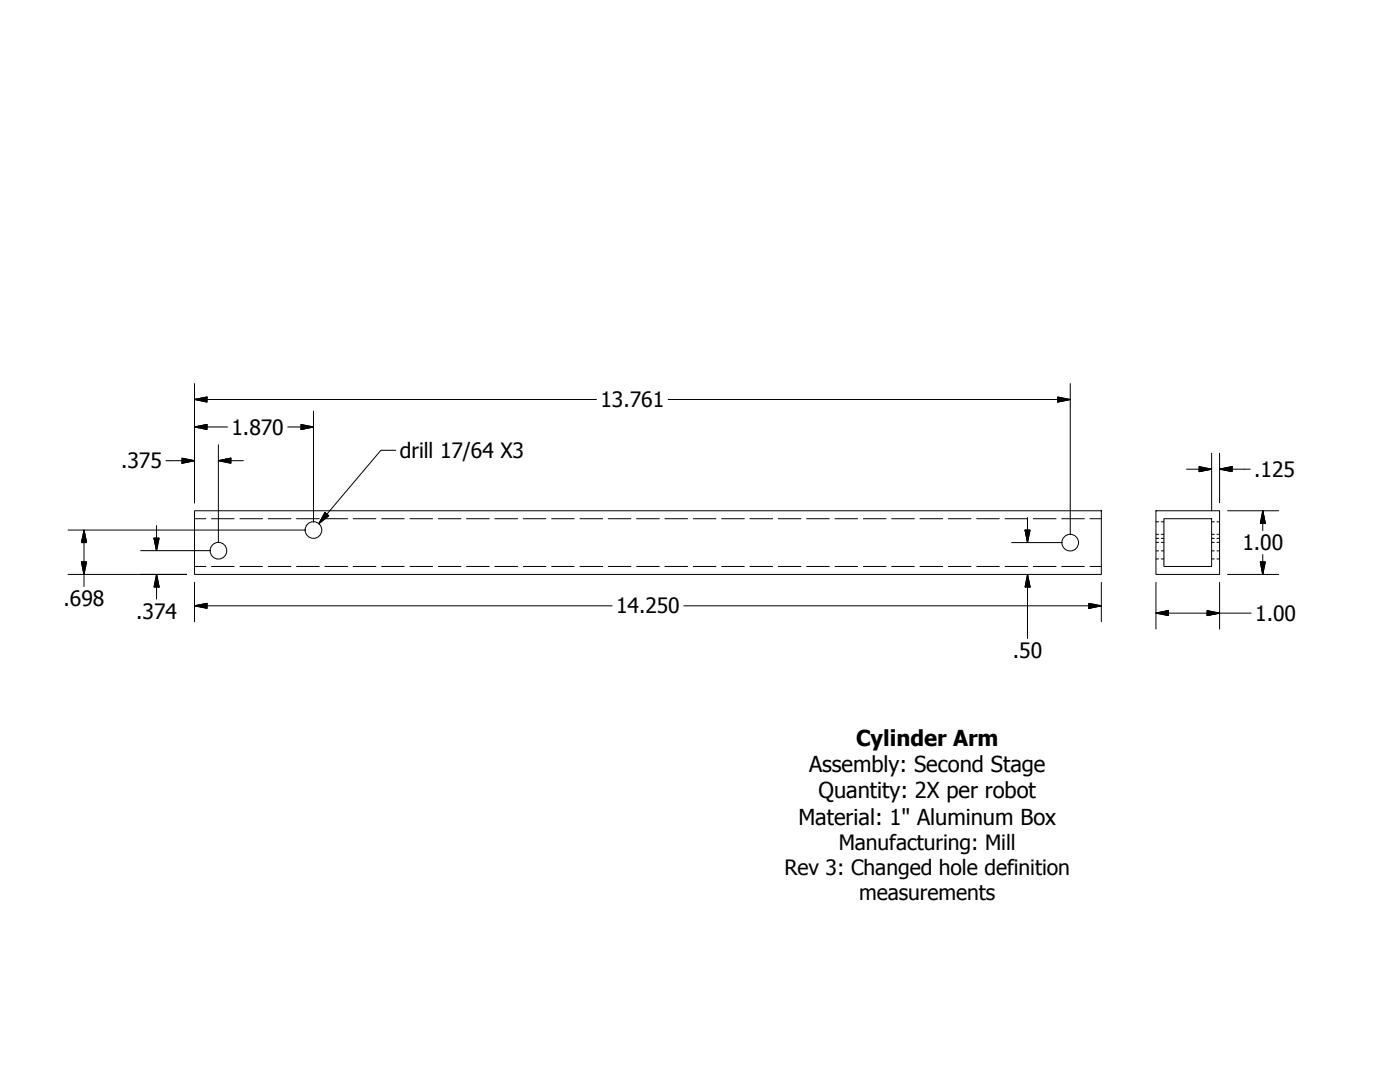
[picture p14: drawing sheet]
<svg xmlns="http://www.w3.org/2000/svg" width="279mm" height="216mm" viewBox="0 0 279 216" stroke-linecap="round" stroke-linejoin="round" font-family="sans-serif">
<defs><g id="words">
<g font-size="4.4">
<text x="170.8" y="148.8">Cylinder Arm</text>
<text x="161.5" y="154.1">Assembly: Second Stage</text>
<text x="163.4" y="159.3">Quantity: 2X per robot</text>
<text x="159.3" y="164.5">Material: 1&quot; Aluminum Box</text>
</g>
<g font-size="4.2">
<text x="119.8" y="81.2">13.761</text>
<text x="46.2" y="86.7">1.870</text>
<text x="24.2" y="93.5">.375</text>
<text x="79.8" y="91.4">drill 17/64 X3</text>
<text x="250.3" y="95.1">.125</text>
<text x="247.9" y="109.8">1.00</text>
<text x="12.7" y="120.9">.698</text>
<text x="27.2" y="123.4">.374</text>
<text x="123" y="122.4">14.250</text>
<text x="250.5" y="123.9">1.00</text>
<text x="202.1" y="131.3">.50</text>
<text x="167.4" y="169.6">Manufacturing: Mill</text>
<text x="156.5" y="174.6">Rev 3: Changed hole definition</text>
<text x="171.4" y="179.6">measurements</text>
</g>
</g></defs>
<!-- layer: Visible (ANSI) -->
<g fill="none" stroke="#000" stroke-width=".2">
<path d="M38.8 101.9h181v12.7h-181zM230.7 101.9h12.7v12.7h-12.7zM232.3 103.5h9.5v9.5h-9.5z"/>
<circle cx="43.6" cy="109.9" r="1.66"/>
<circle cx="62.6" cy="105.8" r="1.66"/>
<circle cx="213.6" cy="108.3" r="1.66"/>
</g>
<!-- layer: Visible Narrow (ANSI) -->
<g fill="none" stroke="#000" stroke-width=".2">
<path d="M38.8 113h2.3M38.8 103.5h2.3M42.2 113h4.5M42.2 103.5h4.5M47.9 113h4.5M47.9 103.5h4.5M53.5 113h4.6M53.5 103.5h4.6M59.2 113h4.5M59.2 103.5h4.5M64.8 113h4.6M64.8 103.5h4.6"/>
<path d="M70.5 113h4.5M70.5 103.5h4.5M76.2 113h4.5M76.2 103.5h4.5M81.8 113h4.5M81.8 103.5h4.5M87.5 113h4.5M87.5 103.5h4.5M93.1 113h4.5M93.1 103.5h4.5M98.8 113h4.5M98.8 103.5h4.5"/>
<path d="M104.4 113h4.5M104.4 103.5h4.5M110.1 113h4.5M110.1 103.5h4.5M115.7 113h4.6M115.7 103.5h4.6M121.4 113h4.5M121.4 103.5h4.5M127 113h4.6M127 103.5h4.6M132.7 113h4.5M132.7 103.5h4.5"/>
<path d="M138.4 113h4.5M138.4 103.5h4.5M144 113h4.5M144 103.5h4.5M149.7 113h4.5M149.7 103.5h4.5M155.3 113h4.6M155.3 103.5h4.6M161 113h4.5M161 103.5h4.5M166.6 113h4.6M166.6 103.5h4.6"/>
<path d="M172.3 113h4.5M172.3 103.5h4.5M177.9 113h4.6M177.9 103.5h4.6M183.6 113h4.5M183.6 103.5h4.5M189.3 113h4.5M189.3 103.5h4.5M194.9 113h4.5M194.9 103.5h4.5M200.6 113h4.5M200.6 103.5h4.5"/>
<path d="M206.2 113h4.6M206.2 103.5h4.6M211.9 113h4.5M211.9 103.5h4.5M217.5 113h2.3M217.5 103.5h2.3M230.7 104.1h.5M230.7 107.4h.5M230.7 106.6h.5M230.7 109.9h.5M230.7 108.2h.5M230.7 111.5h.5"/>
<path d="M231.8 104.1h.5M231.8 107.4h.5M231.8 106.6h.5M231.8 109.9h.5M231.8 108.2h.5M231.8 111.5h.5M241.8 104.1h.5M241.8 107.4h.5M241.8 106.6h.5M241.8 109.9h.5M241.8 108.2h.5M241.8 111.5h.5"/>
<path d="M242.9 104.1h.5M242.9 107.4h.5M242.9 106.6h.5M242.9 109.9h.5M242.9 108.2h.5M242.9 111.5h.5"/>
</g>
<!-- layer: Symbol (ANSI) -->
<g fill="none" stroke="#000" stroke-width=".2">
<path d="M38.8 79.7l2.5-.5v1zM38.8 76.5v23.8M38.8 79.7h80.2M133.3 79.7h80.3M211.1 79.2l2.5 .5-2.5 .5zM213.6 76.5v30.2M33.1 91.9h5.7M36.3 91.4l2.5 .5-2.5 .5zM38.8 85.2l2.5-.5v1zM38.8 85.2h6.6M43.6 91.9l2.5-.5v1zM43.6 91.9h5"/>
<path d="M43.6 88.8v19.5M57.4 85.2h5.2M60.1 84.7l2.5 .5-2.5 .5zM62.6 82v22.2M79 89.9h-3l-12.4 14.6M236.8 93.6h5M239.3 93.1l2.5 .5-2.5 .5zM241.8 90.4v11.5M243.4 93.6l2.5-.5v1zM243.4 90.4v9.9M243.4 93.6h6.1M13.6 114.6h23.6"/>
<path d="M13.6 105.8h47.4M16.3 112.1h1l-.5 2.5zM16.8 105.8l.5 2.5h-1zM16.8 105.8v11.2M28.1 109.9h13.9M30.7 107.4h1l-.5 2.5zM31.2 114.6l.5 2.5h-1zM31.2 104.9v5M31.2 114.6v4.9M38.8 116.2v7.9M64.9 102.3l.7 .6-2 1.6zM201.9 108.3h10.1"/>
<path d="M204.6 105.8h1l-.5 2.5zM205.1 114.6l.5 2.5h-1zM205.1 103.3v5M205.1 114.6v12.8M219.8 116.2v7.9M230.7 116.2v9.3M243.4 116.2v9.3M245 114.6h10.2M245 101.9h10.2M251.5 112.1h1l-.5 2.5zM252 101.9l.5 2.5h-1zM252 101.9v4"/>
<path d="M252 110.7v3.9M38.8 120.9l2.5-.5v1zM38.8 120.9h83.4M136.5 120.9h83.3M217.3 120.4l2.5 .5-2.5 .5zM230.7 122.3l2.5-.5v1zM230.7 122.3h19M240.9 121.8l2.5 .5-2.5 .5z"/>
</g>
<g fill="#000" stroke="#000" stroke-width=".2">
<path d="M38.8 79.7l2.5-.5zM38.8 79.7l2.5-.5v1zM36.3 92.4l2.5-.5zM36.3 91.4l2.5 .5-2.5 .5zM38.8 85.2l2.5-.5zM38.8 85.2l2.5-.5v1zM43.6 91.9l2.5-.5zM43.6 91.9l2.5-.5v1zM60.1 85.7l2.5-.5zM60.1 84.7l2.5 .5-2.5 .5zM211.1 80.2l2.5-.5zM211.1 79.2l2.5 .5-2.5 .5z"/>
<path d="M239.3 94.1l2.5-.5zM239.3 93.1l2.5 .5-2.5 .5zM243.4 93.6l2.5-.5zM243.4 93.6l2.5-.5v1zM16.3 112.1l.5 2.5zM16.3 112.1h1l-.5 2.5zM16.8 105.8l.5 2.5zM16.8 105.8l.5 2.5h-1zM30.7 107.4l.5 2.5zM30.7 107.4h1l-.5 2.5zM31.2 114.6l.5 2.5zM31.2 114.6l.5 2.5h-1z"/>
<path d="M64.9 102.3l-1.3 2.2zM64.9 102.3l.7 .6-2 1.6zM204.6 105.8l.5 2.5zM204.6 105.8h1l-.5 2.5zM205.1 114.6l.5 2.5zM205.1 114.6l.5 2.5h-1zM251.5 112.1l.5 2.5zM251.5 112.1h1l-.5 2.5zM252 101.9l.5 2.5zM252 101.9l.5 2.5h-1zM38.8 120.9l2.5-.5zM38.8 120.9l2.5-.5v1z"/>
<path d="M217.3 121.4l2.5-.5zM217.3 120.4l2.5 .5-2.5 .5zM230.7 122.3l2.5-.5zM230.7 122.3l2.5-.5v1zM240.9 122.8l2.5-.5zM240.9 121.8l2.5 .5-2.5 .5z"/>
</g>
<use href="#words"/>
</svg>
